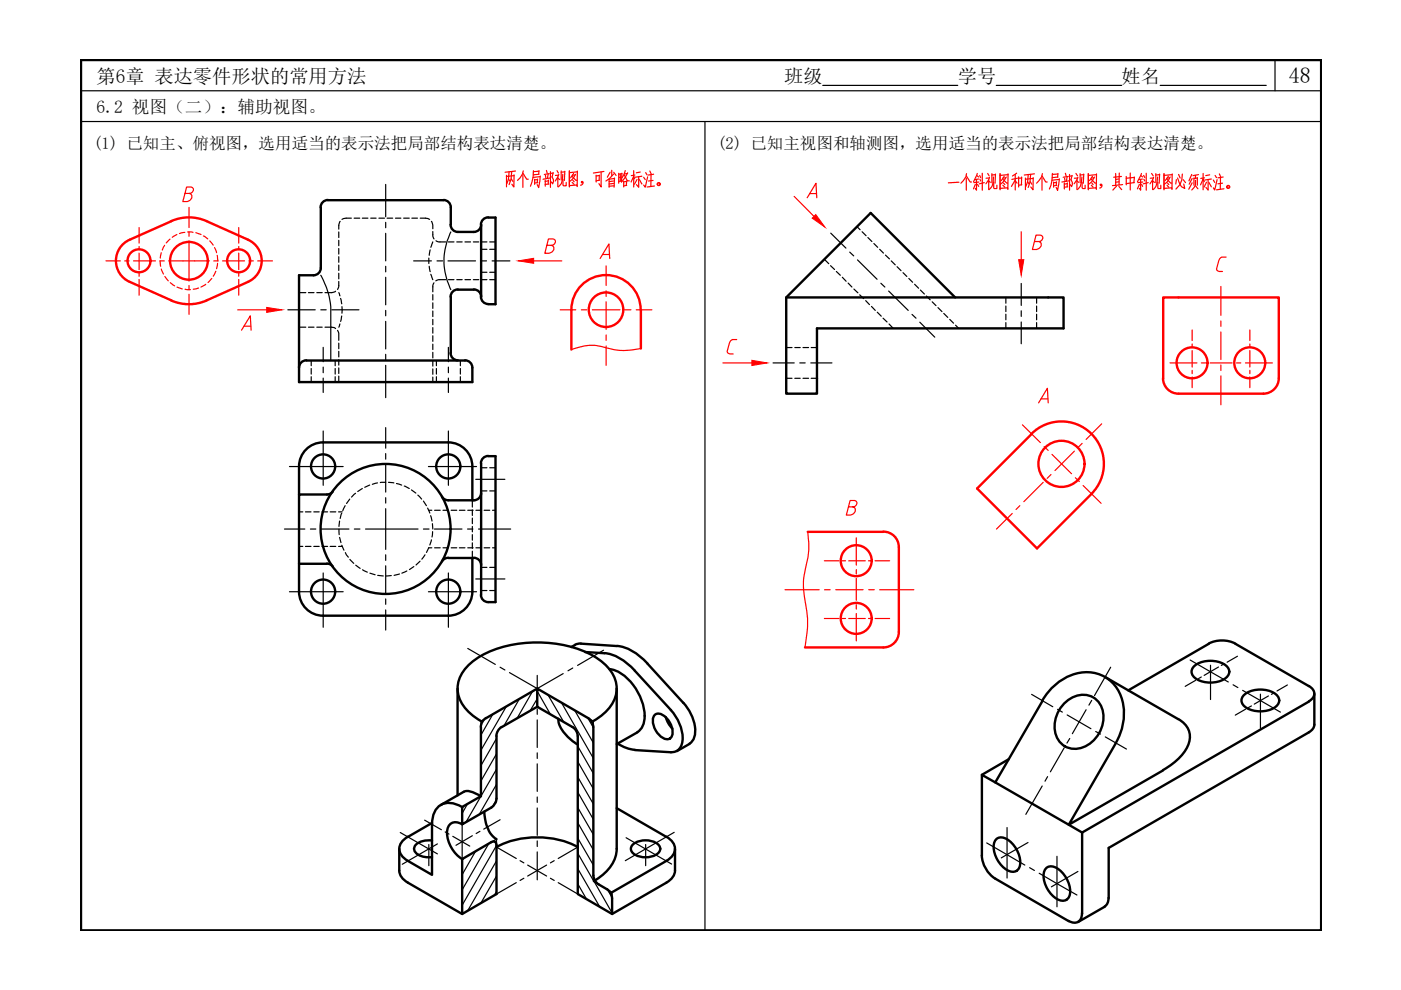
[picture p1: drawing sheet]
<svg xmlns="http://www.w3.org/2000/svg" width="297mm" height="210mm" viewBox="0 0 297 210" stroke-linecap="round" stroke-linejoin="round" font-family="sans-serif">
<defs><g id="words">
<text font-size="7.5" fill="#f00" x="200" y="41.6">一个斜视图和两个局部视图，其中斜视图必须标注。</text>
<text font-size="7.1" fill="#f00" x="106.2" y="40.9">两个局部视图，可省略标注。</text>
<text font-size="4.7" x="273.2" y="17.6">48</text>
<g font-size="4.1">
<text x="20.5" y="17.6">第6章 表达零件形状的常用方法</text>
<text x="166.3" y="17.6">班级</text>
<text x="203.1" y="17.6">学号</text>
<text x="237.8" y="17.6">姓名</text>
</g>
<text font-size="3.7" x="20.5" y="23.9">6.2 视图（二）：辅助视图。</text>
<g font-size="3.5">
<text x="19.8" y="31.7">(1) 已知主、俯视图，选用适当的表示法把局部结构表达清楚。</text>
<text x="152.1" y="31.7">(2) 已知主视图和轴测图，选用适当的表示法把局部结构表达清楚。</text>
</g>
</g></defs>
<!-- layer: 0 -->
<path d="M17.2 12.7h262.9v184.6h-262.9z" fill="none" stroke="#000" stroke-width=".51"/>
<g fill="none" stroke="#000" stroke-width=".25">
<path d="M17.2 19.2h262.9M174.4 18.1h28.7M211.2 18.1h26.6M246 18.1h22.5M270.3 12.7v6.5M17.2 25.8h262.9M149.5 25.8v171.5M61.4 98.9h11.4M68.5 91.4v11.5M90.8 98.9h10.2M95.1 91.4v11.5M61.4 125.5h11.4"/>
<path d="M68.5 121.5v11.5M90.8 125.5h10.2M95.1 121.5v11.5M103.1 152.3l-1.1 .6v1.3M104.5 151.4l-2.5 4.5M105.3 156.6l-3.3 5.7M105.3 159.8l-3.3 5.8M107.3 149.8l-5.3 9.3M110.1 148.2l-3.3 5.7M112.9 146.5l-3.3 5.8M113.9 148.2l-1.5 2.5M113.9 149.8h.1"/>
<path d="M113.9 146.5l2.8 5M116.2 147.3l3.3 5.8M119 149l6.8 11.8M121.8 150.6l4 6.9M122.5 158.2l3.3 5.8M124.6 152.2l1.2 2M124.7 152.3l1.1 .6v1.3M256.7 141v7.3M267.2 147.2v7.2M84.9 176.5l7.8 4.5M90.9 179.1v4.4M92.7 178.9l-7.4 4.3"/>
<path d="M99.1 170.4l-1.1 2.1M103.6 178.9l-5.6 9.8M104.2 178.5l1.1-.6v1.3M105.2 169.6l-.8 1.5M105.3 163.1l-6.5 11.2M105.3 166.3l-3.7 6.4M105.3 179.3l-7.3 12.6M122.5 177.7l3.3 5.7M122.5 174.4l3.3 5.8M122.5 171.2l3.3 5.7M122.5 168l3.3 5.7M122.5 164.7l3.3 5.8"/>
<path d="M122.5 161.5l3.3 5.7M132.7 177.6l9.7 5.6M136.9 179.1v4.4M142.9 176.5l-10.3 6M213.5 175.5v10.7M98 182.1v.1M100.8 180.5l-2.8 4.9M105.3 182.5l-6.1 10.6M105.3 185.7l-3.3 5.8M105.3 189l-.5 .9M122.5 187.4l1.9 3.3M122.5 184.2l4.7 8.1"/>
<path d="M122.5 180.9l3.3 5.8M125.8 185.6v1.3l1.1 .6M126 187l3.8 6.6M128.7 188.5l1.1 .7v1.2M128.8 188.6l1 1.7M224.1 181.6v10.7"/>
</g>
<g fill="none" stroke="#000" stroke-width=".51">
<path d="M68 44v12.8a1.55 1.55 0 0 1-1.5 1.6h-3.1v22.6h36.7v-3M69.5 42.4a1.54 1.54 0 0 0-1.5 1.5M69.5 42.4h24.6M94 42.4a1.54 1.54 0 0 1 1.6 1.5M95.5 47.6a1.54 1.54 0 0 0 1.6 1.6M95.6 44v3.7M97.1 49.2h3.4M100.5 49.2a1.54 1.54 0 0 0 1.5-1.6v15.3a1.55 1.55 0 0 0-1.5-1.5M103.5 46.1a1.54 1.54 0 0 0-1.5 1.5M103.5 46.1h1.6v18.4h-1.6M64.9 76.4a1.54 1.54 0 0 0-1.5 1.5M65 76.4h33.6"/>
<path d="M95.5 74.9a1.54 1.54 0 0 0 1.6 1.5M95.6 62.9v12M97.1 61.4a1.54 1.54 0 0 0-1.6 1.5M97.1 61.4h3.4M98.6 76.4a1.54 1.54 0 0 1 1.5 1.5M102 62.9a1.54 1.54 0 0 0 1.5 1.6M166.7 63.1h58.8v6.5h-52.3v13.9h-6.5v-20.4l17.9-17.9 17.9 17.9M68.5 93.8a5.1 5.1 0 0 0-5.1 5.1v5.9M68.5 93.8h26.6M95 93.8a5.1 5.1 0 0 1 5.1 5.1v7.2M102 98.2v27.9M103.5 96.7a1.54 1.54 0 0 0-1.5 1.5"/>
<path d="M103.5 96.7h1.6v31h-1.6a1.54 1.54 0 0 1-1.5-1.6M69.3 119.5a1.55 1.55 0 0 1 1.3 .6M69.3 119.5h-5.9v6a5.1 5.1 0 0 0 5.1 5M70.6 104.2a1.55 1.55 0 0 1-1.3 .6h-5.9v14.7M93.7 105.3a1.55 1.55 0 0 0 1.3 .8M95 118.3a1.55 1.55 0 0 0-1.3 .7M95.1 118.3h5.4M95.1 106.1h5.4M100.1 118.3v7.1a5.1 5.1 0 0 1-5.1 5.1M100.5 118.3a1.54 1.54 0 0 1 1.5 1.5M102 104.5a1.54 1.54 0 0 1-1.5 1.6M68.5 130.5h26.6"/>
<path d="M121.9 136.8l-.8 .4M123.2 136.4l-1.3 .3M123.2 136.5l7.6 .4a10.1 10.1 0 0 1 6.5 3.8M124.1 138.2l4.1 .3M128.1 138.5a10.1 10.1 0 0 1 6.5 3.7M261.9 136.5a6.3 6.3 0 0 0-5.6 0l-17.1 9.9M261.9 136.5l15.6 9M97 146v22.6M102 152.9a8.6 8.6 0 0 1-5-6.9 7.7 7.7 0 0 1 3.6-6.1 24.3 24.3 0 0 1 16.5-3.5 19.9 19.9 0 0 1 11.1 4.4 6.5 6.5 0 0 1 0 10.3l-2.4 1.8M103 152.2a2.36 2.36 0 0 0-1.1 1.9M106.3 154.1a2.28 2.28 0 0 0-1 2v13.2a2.68 2.68 0 0 1-1.1 1.9l-6.2 3.6v-3.7l4-2.3v-14.6M113.9 146l-10.8 6.3"/>
<path d="M113.9 149.8l-7.5 4.4M118.3 152.4a7.5 7.5 0 0 0 4.2 5.4M124.7 152.2a2.36 2.36 0 0 1 1.1 1.9v31.5M124.7 152.3l-10.8-6.3v3.8l7.5 4.4a2.3 2.3 0 0 1 1.1 1.8v33.6l7.3 4.2v-3.4M129.2 141.9a8.9 8.9 0 0 1 6.4 5.5 7.9 7.9 0 0 1 .6 6.7l-1.1 1.1M130.8 146v34M130.9 157.6l1.9 1 1.8 .4M134.6 142.2l7.7 8.4M134.6 159l7.7 .5M135.2 155.3l-4.4 2.5M137.3 140.7l7.6 8.3M138.7 151.7a1.66 1.66 0 0 1 2.5 .4 3.7 3.7 0 0 1 1.1 4.2 1.66 1.66 0 0 1-2.5-.4 3.7 3.7 0 0 1-1.1-4.2z"/>
<path d="M141.2 152l.5 1.3 .9 1.2M142.2 150.5a8.3 8.3 0 0 1 2.3 7.4 2.18 2.18 0 0 1-2.3 1.6M144.9 149a8.2 8.2 0 0 1 2.2 7.5l-.5 .9-.4 .3M146.2 157.7l-2.7 1.5M221 148.5a10.9 10.9 0 0 1 11.2-5.8 8.3 8.3 0 0 1 6.1 8.6 12.6 12.6 0 0 1-1.7 6.2l-10 17.4 20-11.5M221.1 148.6l-10.1 17.3 18.4 10.6M225.7 149.1a4.8 4.8 0 0 1 7.3-.2 6.6 6.6 0 0 1-3.3 9.5 4.3 4.3 0 0 1-6.1-4.3 7.1 7.1 0 0 1 2.1-5zM234.3 143.5l15.5 9M249.8 152.5a4.3 4.3 0 0 1 1.7 6.3 12.8 12.8 0 0 1-4.9 4.5M253.3 141.1a5.7 5.7 0 0 1 7 .4 1.68 1.68 0 0 1-.8 2.5 5.7 5.7 0 0 1-6.6-.7 1.51 1.51 0 0 1 .4-2.2zM263.9 147.2a5.7 5.7 0 0 1 7 .4 1.68 1.68 0 0 1-.9 2.5 5.7 5.7 0 0 1-6.5-.7 1.51 1.51 0 0 1 .4-2.2zM277.5 145.4a1.72 1.72 0 0 1 1.2 1.7 1.72 1.72 0 0 1-1.2 1.6"/>
<path d="M277.5 148.7l-48.1 27.8v17.2M277.5 155.3l-42.4 24.5v10.6M278.7 147.1v6.5a1.93 1.93 0 0 1-1.2 1.7M84.7 180v4.6M86.5 177.4a2.66 2.66 0 0 0-1.3 4.1l1.3 1M91.6 174.5l-5.1 2.9M91.6 178.2a3.9 3.9 0 0 0-3.7 1.3 1.51 1.51 0 0 0 1.2 1.9l1.5 .4 1-.1M98 171.1a4.1 4.1 0 0 0-5.4 .3 5.4 5.4 0 0 0-1 3.4v10.7l-5.1-3M98 174.8a1.94 1.94 0 0 0-2.3-.3 1.94 1.94 0 0 0-.9 2.1 7 7 0 0 0 3.2 5.5M102 168.8a4.4 4.4 0 0 0-3.7-.9l-4.8 2.8M102.7 172.1a7 7 0 0 0 2.6 5.8M105.3 179.6a19 19 0 0 1 17.2 0"/>
<path d="M130.8 180a8 8 0 0 1-4.4 6.5M130.8 171.4l10.5 6M134.1 179.2a4.4 4.4 0 0 1 5.6 0 1.38 1.38 0 0 1-.9 2.2 4.5 4.5 0 0 1-4.7-.6 1.15 1.15 0 0 1 0-1.6zM141.3 177.4a2.66 2.66 0 0 1 1.3 4.1l-1.3 1-11.5 6.7M143.1 180v4.6M211 165.9l-2.8-1.6v17.1M211.1 178a2.05 2.05 0 0 1 2.9 .3 5.7 5.7 0 0 1 2.1 5.6 1.68 1.68 0 0 1-2.6 .6 5.7 5.7 0 0 1-2.6-6zM213.9 161l-5.7 3.3M84.7 184.6a3.1 3.1 0 0 0 1.8 2.5M86.5 187.1l11.5 6.7M98 182.1l6.2-3.6a.69 .69 0 0 1 .7 0 .69 .69 0 0 1 .4 .7v10.4l-7.3 4.2zM125.8 185.6a2.36 2.36 0 0 0 1.1 1.9"/>
<path d="M126.9 187.5a4.1 4.1 0 0 1 2.7 2l.2 .9M143.1 184.6a3.1 3.1 0 0 1-1.8 2.5l-11.5 6.7M208.2 181.4a6.3 6.3 0 0 0 2.8 4.9M211 186.3l15.6 9M221.7 184.2a2.05 2.05 0 0 1 2.9 .2 5.7 5.7 0 0 1 2.1 5.7 1.68 1.68 0 0 1-2.6 .5 5.7 5.7 0 0 1-2.6-6zM229.4 193.6a1.72 1.72 0 0 1-.8 1.8 1.72 1.72 0 0 1-2-.1M234.3 192.2l-5.7 3.3M235 190.4a2.07 2.07 0 0 1-.8 1.8"/>
<circle cx="68.5" cy="98.9" r="2.56"/>
<circle cx="95" cy="98.9" r="2.56"/>
<circle cx="81.8" cy="112.1" r="13.8"/>
<circle cx="68.5" cy="125.4" r="2.56"/>
<circle cx="95" cy="125.4" r="2.56"/>
</g>
<path d="M68 58.4a16.7 16.7 0 0 1 2.1 7.3v10.7M95.6 49.2a13.6 13.6 0 0 0 0 12.2" fill="none" stroke="#000" stroke-width=".25"/>
<g fill="none" stroke="#000" stroke-width=".25">
<path d="M71.8 59.7a2.17 2.17 0 0 1-.2 1.7M71.8 49.2v1.2M71.8 51v1.1M71.8 52.7v1.2M71.8 54.4v1.2M71.8 56.2v1.1M71.8 57.9v1.2M72.1 46.9l-.2 .6-.1 1.1M74.5 46.3h-1.1l-.9 .2M75.1 46.3h1.2M76.8 46.3h1.2M78.6 46.3h1.1"/>
<path d="M80.3 46.3h1.2M82.1 46.3h1.2M83.8 46.3h1.2M85.6 46.3h1.2M87.3 46.3h1.2M89.1 46.3h1.1l.9 .2M90.9 54.7v1.2M91 56.5l.2 1.1M91.2 53l-.2 1.1M91.3 58.2l.5 1.1M91.5 46.9l.2 .6 .1 1M91.8 51.3l-.5 1.1"/>
<path d="M91.8 49.1v1l.2 .6M92 60l-.1 .1a2.67 2.67 0 0 0-.1 1.8M92.4 51l.1 .1a2.92 2.92 0 0 0 2 .2M94.5 59.3a2.92 2.92 0 0 0-2 .2h-.1M95.1 59.3h1.2M95.1 51.3h1.2M96.8 59.3h1.2M96.8 51.3h1.2M98.6 59.3h1.2M98.6 51.3h1.2M100.4 59.3h1.1M100.4 51.3h1.1"/>
<path d="M102 57.7h1.2M102 52.9h1.2M102.1 59.3h1.1M102.1 51.3h1.1M103.8 59.3h1.3M103.8 51.3h1.3M103.8 57.7h1.3M103.8 52.9h1.3M174.8 55l.9 .9M176.1 56.3l.8 .8M177.3 57.6l.9 .8M178.6 58.8l.8 .8"/>
<path d="M181.7 48.1l.7 .6M182.8 49.1l.8 .9M184 50.4l.9 .8M185.3 51.6l.8 .8M186.5 52.9l.8 .8M187.7 54.1l.9 .8M189 55.3l.8 .9M190.2 56.5l.8 .9M191.5 57.8l.8 .8M192.7 59l.8 .8M63.4 62h1.4M63.4 69.4h1.4"/>
<path d="M65.4 62h1.2M65.4 69.4h1.2M66 76.4v1.1M66 78.1v1.2M66 79.9v1.1M67.2 62h1.1M67.2 69.4h1.1M68.9 69.4h1.4l.8 .3M71.1 76.4v1.1M71.1 78.1v1.2M71.1 79.9v1.1M71.1 61.8l-.8 .2h-1.4"/>
<path d="M71.6 70v.1a2.66 2.66 0 0 1 .2 2.1M71.8 62l.3 .7M71.8 72.8v1.1M71.8 74.5v1.2M71.8 76.3v1.1M71.8 78v1.2M71.8 79.7v1.3M72.1 68.7l-.3 .7M72.2 63.3l.3 1.1M72.5 67l-.3 1.1M72.5 65v1.4M91.8 62.5v1.1"/>
<path d="M91.8 64.2v1.2M91.8 65.9v1.2M91.8 67.7v1.2M91.8 69.5v1.1M91.8 71.2v1.2M91.8 73v1.1M91.8 74.7v1.2M91.8 76.4v1.2M91.8 78.2v1.2M91.8 80v1M92.5 76.4v1.1M92.5 78.1v1.2"/>
<path d="M92.5 79.9v1.1M97.6 76.4v1.1M97.6 78.1v1.2M97.6 79.9v1.1M166.7 73.7h1.2M168.5 73.7h1.2M170.3 73.7h1.1M172 73.7h1.2M179.8 60l.8 .9M181 61.3l.9 .8M182.3 62.5l.8 .8M183.5 63.7l.8 .9"/>
<path d="M184.8 65l.8 .8M186 66.2l.8 .8M187.2 67.5l.9 .8M188.5 68.7l.9 .9M193.9 60.3l.9 .8M195.1 61.5l.9 .8M196.4 62.8l.8 .8M197.6 64l.8 .8M198.9 65.2l.8 .9M200.1 66.4l.8 .9M201.4 67.7l.8 .8M202.6 68.9l.7 .7"/>
<path d="M213.3 63.1v1.2M213.3 64.9v1.2M213.3 66.6v1.2M213.3 68.4v1.2M219.8 63.1v1.2M219.8 64.9v1.2M219.8 66.6v1.2M219.8 68.4v1.2M102 99.2h1.2M103.8 99.2h1.3M166.7 80.2h1.2M168.5 80.2h1.2"/>
<path d="M170.3 80.2h1.1M172 80.2h1.2M63.4 108.5h.8M63.4 115.9h.8M64.8 108.5h1.1M64.8 115.9h1.1M66.5 108.5h1.2M66.5 115.9h1.2M68.3 108.5h1.2M68.3 115.9h1.2M70 108.5h1.2M70 115.9h1.2"/>
<path d="M71.8 108.5h.7M71.8 115.9h.7M71.9 112.2v1.2M72 110.5l-.1 1.1M72 113.9l.3 1.1M72.5 108.8l-.4 1.1M72.5 115.6l.4 1.1M73.2 107.2l-.5 1.1M73.2 117.2l.7 .9M74.2 105.8l-.7 1M74.2 118.6l.8 .9M75.4 104.6l-.9 .8"/>
<path d="M75.4 119.8l1 .7M76.8 103.6l-1 .6M78.4 102.9l-1.1 .4M80 102.4l-1.1 .3M81.8 102.3h-1.2M82.4 102.3l1.1 .1M84.1 102.5l1.1 .4M85.7 103.1l1.1 .5M87.2 103.9l1 .6M88.6 105l.8 .8M89.1 119l-.9 .8M89.8 106.2l.6 1"/>
<path d="M90.1 117.6l-.7 1M90.7 107.7l.4 1.1M90.9 116.1l-.5 1M90.9 116.1h.7M90.9 108.2h.7M91.3 109.3l.3 1.2M91.5 114.5l-.4 1.1M91.7 111l.1 1.2M91.7 112.7l-.1 1.2M92.1 116.1h1.2M92.1 108.2h1.2M93.9 116.1h1.2"/>
<path d="M93.9 108.2h1.2M95.7 116.1h1.1M95.7 108.2h1.1M97.4 116.1h1.2M97.4 108.2h1.2M99.2 116.1h1.1M99.2 108.2h1.1M100.1 106.1v1.4M100.1 108.1v1.2M100.1 109.8v1.2M100.1 111.6v1.2M100.1 113.4v1.1"/>
<path d="M100.1 115.1v1.2M100.1 116.9v1.4M100.9 116.1h1.2M100.9 108.2h1.2M102 104.1h1.2M102.6 116.1h1.2M102.6 108.2h1.2M103.8 104.1h1.3M104.4 116.1h.7M104.4 108.2h.7M76.9 120.8l1 .5M78.4 121.5l1.1 .4"/>
<path d="M80.1 122l1.2 .1M83 122l-1.2 .1M84.7 121.7l-1.1 .3M86.3 121.1l-1.1 .4M87.7 120.1l-.9 .7M102 125.2h1.2M102 120.3h1.2M103.8 125.2h1.3M103.8 120.3h1.3"/>
</g>
<g fill="none" stroke="#000" stroke-width=".25">
<path d="M81.8 39.1v6.9M81.8 47.1v1.2M81.8 49.5v5.8M81.8 56.5v1.1M81.8 58.8v5.8M87.7 55.3h3.8M92.7 55.3h1.1M95 55.3h5.8M102 55.3h1.2M104.3 55.3h3.8M176.1 49.4l3.3 3.2M180.2 53.5l.8 .8"/>
<path d="M181.8 55.1l4.2 4.1M61 65.7h5.8M68 65.7h1.2M68.5 73.6v3.1M68.5 77.8v1.2M70.3 65.7h5.8M81.8 65.8v1.2M81.8 68.1v5.9M81.8 75.1v1.2M81.8 77.5v6.8M95.1 73.6v3.1M95.1 77.8v1.2"/>
<path d="M163.9 76.9h4.5M169.6 76.9h1.1M171.9 76.9h4.5M186.8 60.1l.8 .8M188.4 61.7l4.2 4.1M193.4 66.7l.8 .8M195 68.3l3.2 3.2M216.5 60.1v4.7M216.5 65.9v1.2M216.5 68.3v4.6M68.5 80.2v3M81.8 90.7v4.3"/>
<path d="M81.8 96.2v1.2M81.8 98.5v5.8M95.1 80.2v3M60.3 112.2h4.3M65.8 112.2h1.2M68.1 112.2h5.9M75.1 112.2h1.2M77.5 112.2h11.1M81.8 107.9v8.6M81.8 105.5v1.2M81.8 117.6v1.2M81.8 120v5.8"/>
<path d="M89.8 112.2h1.2M92.1 112.2h5.8M99.1 112.2h1.2M100.9 101.6h6.1M101.5 112.2h6.8M81.8 127v1.1M81.8 129.3v4.3M99.2 137.5l5.8 3.4M100.9 122.8h6.1M128 137.9l-5.5 3.2M252.3 139.9l8.1 4.7M262.4 139.1l-2.2 1.3"/>
<path d="M106 141.5l1 .6M108 142.6l5.9 3.4 5.5-3.2M113.9 143.2v5.9M113.9 150.3v1.2M113.9 152.6v5.9M113.9 159.6v1.2M121.4 141.6l-1 .6M218.7 147.2l4.5 2.6M224.2 150.4l1 .6M225.6 158.6l-2.9 5M226.3 151.6l5 2.9M226.8 156.6l-.6 1"/>
<path d="M230.3 150.5l-2.9 5.1M231.5 148.5l-.6 1M232.3 155.1l1 .5M234.3 156.2l4.5 2.6M235.5 141.5l-3.4 6M253.5 144.3l-2.2 1.2M254.7 143.5l-.6 .4M258.3 141.4l-3 1.8M259.6 140.7l-.7 .4M261.4 145.2l1.1 .6M263.5 146.4l8 4.6M264.1 150.4l-2.2 1.2"/>
<path d="M265.3 149.7l-.6 .3M268.9 147.6l-3 1.7M270.2 146.9l-.6 .3M273 145.2l-2.3 1.3M90 173.9l3.6 2M94.4 176.4l.8 .5M96 177.3l3.6 2.1M98 174.8v7.3M100.1 177.2l-3.4 2M101.8 176.3l-.8 .4M105.3 179.6l4.2 2.4M106 173.8l-3.4 2"/>
<path d="M113.9 162v5.8M113.9 169v1.1M113.9 171.3v5.8M113.9 178.3v1.2M122.5 179.6l-4.2 2.4M209.2 178.7l8.1 4.7M218 178.6l-5.7 3.3M221 166.7l-3.5 6M222.1 164.7l-.5 .9M109.5 187.1l-4.2 2.5M110.3 182.5l.8 .5M111.1 186.2l-.8 .5"/>
<path d="M111.9 183.4l4 2.3M113.9 180.6v5.9M115.9 183.4l-4 2.3M116.7 186.2l.8 .5M117.5 182.5l-.8 .5M118.3 187.1l4.2 2.5M218.3 184l1 .6M220.3 185.2l8 4.6M228.5 184.8l-5.6 3.2"/>
</g>
<g fill="none" stroke="#f00" stroke-width=".51">
<path d="M27.5 59.8l8.9 3.9M36.3 46.9a9.2 9.2 0 0 1 7.5 0M36.4 46.9l-8.9 3.9a4.9 4.9 0 0 0-2.9 4.5 4.9 4.9 0 0 0 2.9 4.5M43.8 46.9l8.8 3.9a4.9 4.9 0 0 1 2.9 4.5 4.9 4.9 0 0 1-2.9 4.5M52.6 59.8l-8.8 3.9a9.2 9.2 0 0 1-7.5 0M135.9 73.9l-.1-8.2a7.3 7.3 0 0 0-7.3-7.4 7.3 7.3 0 0 0-7.4 7.4v8.4M218.7 92a9 9 0 0 1 12.7 0 9 9 0 0 1 0 12.7M218.7 92l-11.5 11.6 12.7 12.7 11.5-11.6M246.6 80.2a3.3 3.3 0 0 0 3.3 3.3h18M246.6 80.2v-17.1h24.5v17.1a3.3 3.3 0 0 1-3.2 3.3M171.3 112.8h16M187.3 112.7a3.3 3.3 0 0 1 3.3 3.3"/>
<path d="M190.6 116v18a3.3 3.3 0 0 1-3.3 3.3M170.7 137.3h16.6"/>
<circle cx="29.5" cy="55.3" r="2.43"/>
<circle cx="40.1" cy="55.3" r="4"/>
<circle cx="50.6" cy="55.3" r="2.43"/>
<circle cx="128.5" cy="65.7" r="3.7"/>
<circle cx="252.7" cy="76.9" r="3.3"/>
<circle cx="265" cy="76.9" r="3.3"/>
<circle cx="225.1" cy="98.3" r="4.9"/>
<circle cx="181.5" cy="118.9" r="3.3"/>
<circle cx="181.5" cy="131.1" r="3.3"/>
</g>
<g fill="none" stroke="#f00" stroke-width=".25">
<path d="M22.5 55.3h3M26.4 55.3h1M28.3 55.3h4.7M29.5 48.2v3.3M29.5 52.3v.6M29.5 53.7v3.5M29.5 57.9v.7M29.5 59.3v3.3M33.9 55.3h.9M33.9 55.3l.2 1.2M34.2 53.6l-.2 1.1M34.2 57.1l.5 1"/>
<path d="M34.9 52l-.5 1M35 58.6l.7 .9M35.8 55.3h8.6M36.1 50.7l-.9 .8M36.1 59.9l.9 .7M37.5 49.7l-1 .6M39.2 49.3l-1.2 .2M39.3 41h1a.69 .69 0 0 0 .7-.6 .69 .69 0 0 0-.5-.7h-.9l-.8 3a1.69 1.69 0 0 0 1.9-.7v-.6l-.5-.4M39.8 49.2l1.1 .1M40.1 51v8.6M40.1 44v4.2M40.1 49.2v.9"/>
<path d="M41.5 49.3l1.1 .4M43.1 50l1 .7M44.5 51.1l.7 .9M44.9 59l-.8 .9M45.3 55.3h1M45.5 52.5l.4 1.1M45.7 57.5l-.5 1.1M46 54.1l.2 1.2M46.1 55.8l-.2 1.2M47.2 55.3h4.6M50.6 48.2v3.3M50.6 52.3v.6"/>
<path d="M50.6 53.7v3.5M50.6 57.9v.7M50.6 59.3v3.3M52.8 55.3h.9M54.6 55.3h3.2M113.1 55.3h6M116 52h1.1a.69 .69 0 0 0 .7-.6 .69 .69 0 0 0-.6-.7h-.9l-.8 3a1.76 1.76 0 0 0 1.9-.8v-.5l-.5-.4M127.2 54.8l1.9-3.1 .2 3.1M127.7 54h1.5M128.5 56.4v4.1M168.4 41.6l4.2 4.3M171.1 41.9l1.9-3.1 .2 3.1"/>
<path d="M171.6 41h1.5M216.5 49.1v6M219.4 51.2h1a.69 .69 0 0 0 .7-.6 .69 .69 0 0 0-.5-.7h-.9l-.8 3a1.66 1.66 0 0 0 1.9-.8v-.5l-.6-.4M260 54.5h-1l-.4 .3-.7 2.3 .4 .4 .9 .1M37.5 60.9l1.1 .3M39.2 61.3l1.2 .1M40.1 60.5v1M40.1 62.4v4.3M42.1 61.1l-1.1 .2M43.6 60.3l-1 .6M50.4 65.7h6.1M51.2 70l1.9-3 .1 3"/>
<path d="M51.7 69.2h1.5M118.8 65.7h3.3M123.3 65.7h1.1M125.6 65.7h5.8M128.5 61.7v1.2M128.5 64v5.8M128.5 71v1.2M128.5 73.3v4.2M132.6 65.7h1.2M134.9 65.7h3.3M135.9 73.9a14.3 14.3 0 0 1-8.4-.4 10.1 10.1 0 0 0-6.4 .6M153.3 76.9h6.1"/>
<path d="M156.2 72h-.9l-.5 .3-.6 2.2 .3 .5h.9M248.1 76.9h5.7M252.8 70v2.2M252.8 72.9v.7M252.8 74.3v3.5M252.8 78.5v.7M252.8 79.9v2.3M254.7 76.9h.9M256.6 76.9h4.6M258.9 60.7v6.2M258.9 68.1v1.1M258.9 70.4v5.8"/>
<path d="M258.9 77.4v1.2M258.9 79.7v6.1M262.2 76.9h.9M264.1 76.9h5.7M265 70v2.2M265 72.9v.7M265 74.3v3.5M265 78.5v.7M265 79.9v2.3M216.8 90.1l3.8 3.7M220.2 85.4l1.9-3.1 .1 3.1M220.7 84.6h1.5"/>
<path d="M221.4 94.7l.8 .8M223 96.3l4.2 4.1M227.8 95.7l-4.1 4.1M229.4 94l-.8 .8M233.6 89.9l-3.3 3.3M171.3 112.8a16.8 16.8 0 0 1-.5 7.6 15.8 15.8 0 0 0 0 7.6 22 22 0 0 1-.1 9.3M174.8 118.9h3.1M178.5 118.9h.8M179.9 107.5h1.1a.69 .69 0 0 0 .7-.6 .69 .69 0 0 0-.5-.8h-1l-.8 3.1a1.64 1.64 0 0 0 1.9-.8v-.5l-.5-.4M179.9 118.9h3.6M181.6 114v5.8M184.1 118.9h.8"/>
<path d="M185.5 118.9h3.1M214.6 108.9l-3.3 3.3M216.2 107.2l-.8 .8M221.2 102.3l-4.1 4.1M222.8 100.6l-.8 .8M228 101.3l.8 .8M229.6 102.9l3.9 3.8M166.4 125h7.3M174.8 131.1h3.1M174.8 125h1.2M177.2 125h5.8M178.5 131.1h.8"/>
<path d="M179.9 131.1h3.6M181.6 120.8v.9M181.6 122.6v4.7M181.6 128.2v.9M181.6 130.1v5.8M184.1 131.1h.8M184.2 125h1.2M185.5 131.1h3.1M186.5 125h7.2"/>
</g>
<g fill="#f00" stroke="#f00" stroke-width=".21">
<path d="M109.9 55.3l3.2-.5v1z"/>
<path d="M56.5 65.2l3.3 .5-3.3 .5z"/>
<path d="M159.4 76.4l3.3 .5-3.3 .6z"/>
<path d="M172.2 46.3l.8-.8 1.9 2.7z"/>
<path d="M216 55.1h1.1l-.6 3.3z"/>
</g>
<use href="#words"/>
</svg>
